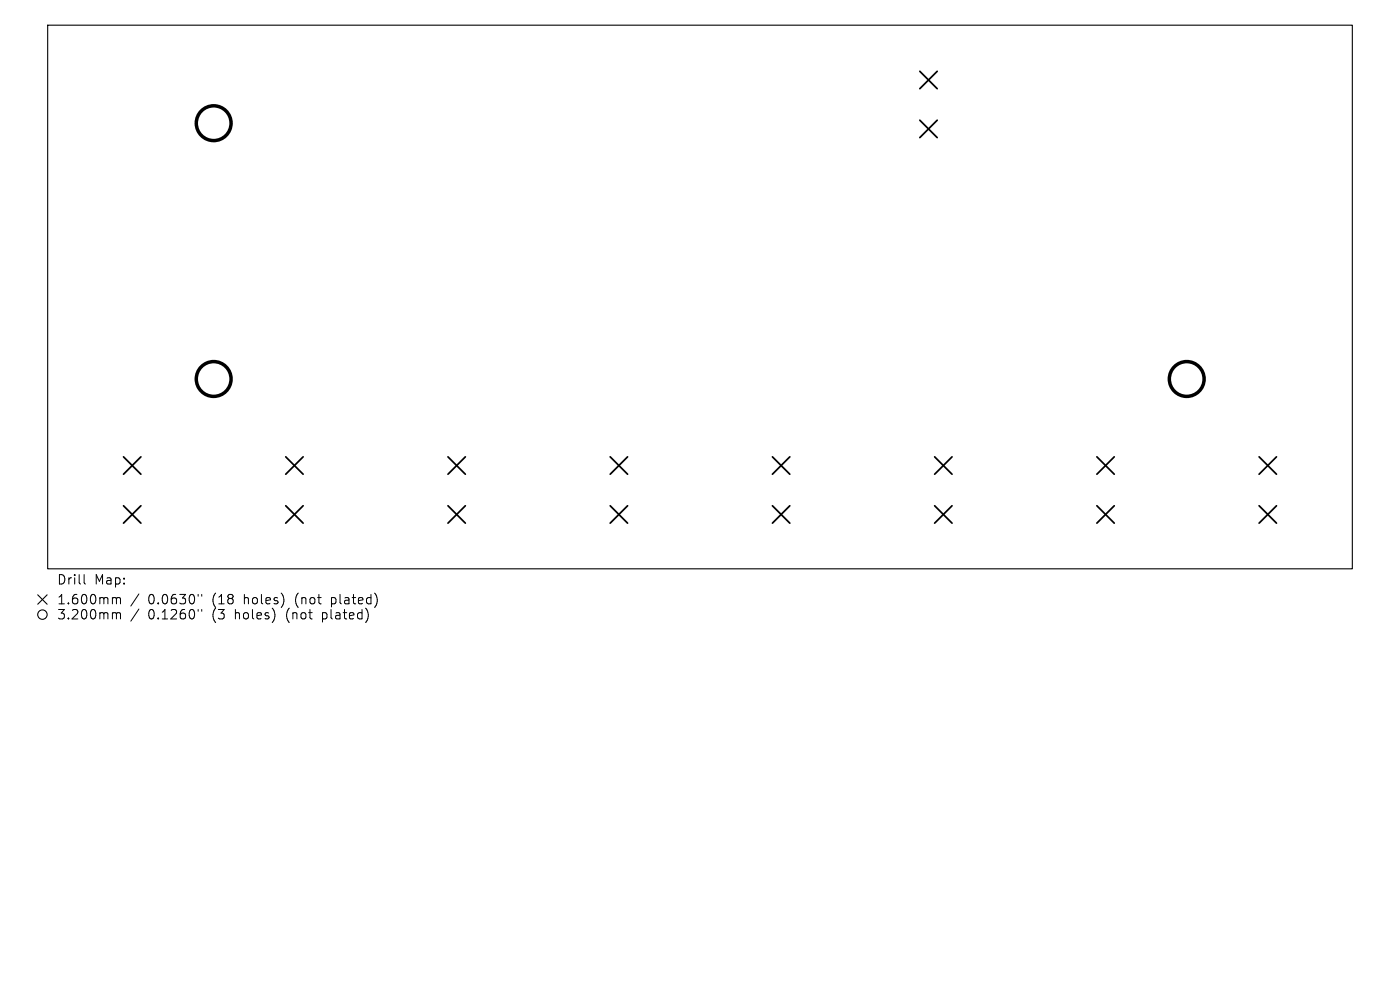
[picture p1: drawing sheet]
<svg xmlns="http://www.w3.org/2000/svg" width="297mm" height="210mm" viewBox="0 0 297 210" stroke-linecap="round" stroke-linejoin="round" font-family="sans-serif">
<defs><g id="words">
<g font-size="2.8">
<text x="12" y="124.3">Drill</text>
<text x="20" y="124.3">Map:</text>
<text x="12" y="128.5">1.600mm</text>
<text x="12" y="131.7">3.200mm</text>
<text x="31.4" y="128.5">0.0630&quot;</text>
<text x="31.4" y="131.7">0.1260&quot;</text>
<text x="45.2" y="128.5">(18</text>
<text x="45.2" y="131.7">(3</text>
<text x="50.1" y="131.7">holes)</text>
<text x="52" y="128.5">holes)</text>
<text x="61.2" y="131.7">(not</text>
<text x="63.1" y="128.5">(not</text>
<text x="69" y="131.7">plated)</text>
<text x="70.9" y="128.5">plated)</text>
</g>
</g></defs>
<g fill="none" stroke="#000" stroke-width=".23">
<path d="M10.1 5.3h276.8v115.4h-276.8zM8 126.2l2 2M10 126.2l-2 2"/>
<circle cx="9" cy="130.4" r="1"/>
</g>
<g fill="none" stroke="#000" stroke-width=".37">
<path d="M195.1 15.1l3.7 3.7M198.8 15.1l-3.7 3.7M195.1 25.5l3.7 3.7M198.8 25.5l-3.7 3.7M26.2 96.9l3.7 3.7M29.9 96.9l-3.7 3.7M60.6 96.9l3.7 3.7M64.3 96.9l-3.7 3.7M95 96.9l3.7 3.7M98.7 96.9l-3.7 3.7M129.4 96.9l3.7 3.7M133.1 96.9l-3.7 3.7"/>
<path d="M163.9 96.9l3.7 3.7M167.6 96.9l-3.7 3.7M198.3 96.9l3.7 3.7M202 96.9l-3.7 3.7M232.7 96.9l3.7 3.7M236.4 96.9l-3.7 3.7M267.1 96.9l3.7 3.7M270.8 96.9l-3.7 3.7M26.2 107.3l3.7 3.7M29.9 107.3l-3.7 3.7M60.6 107.3l3.7 3.7M64.3 107.3l-3.7 3.7"/>
<path d="M95 107.3l3.7 3.7M98.7 107.3l-3.7 3.7M129.4 107.3l3.7 3.7M133.1 107.3l-3.7 3.7M163.9 107.3l3.7 3.7M167.6 107.3l-3.7 3.7M198.3 107.3l3.7 3.7M202 107.3l-3.7 3.7M232.7 107.3l3.7 3.7M236.4 107.3l-3.7 3.7M267.1 107.3l3.7 3.7M270.8 107.3l-3.7 3.7"/>
</g>
<g fill="none" stroke="#000" stroke-width=".74">
<circle cx="45.3" cy="26.1" r="3.7"/>
<circle cx="45.3" cy="80.4" r="3.7"/>
<circle cx="251.8" cy="80.4" r="3.7"/>
</g>
<g fill="none" stroke="#000" stroke-width=".21">
<path d="M17.8 121.9v1.7l.3 .3M24.1 126.8h.3l.3 .2M24.1 130h.3l.3 .2M24.7 127l.3-.2 .5 .1 .1 1.2M24.7 127v1.1M24.7 130.2v1.1M24.7 130.2l.3-.2 .5 .1 .1 1.2M29.5 126l-1.7 2.6M29.5 129.2l-1.7 2.6M42 126.1v.4M42 129.3v.4M42.8 126.1v.4"/>
<path d="M42.8 129.3v.4"/>
</g>
<use href="#words"/>
</svg>
